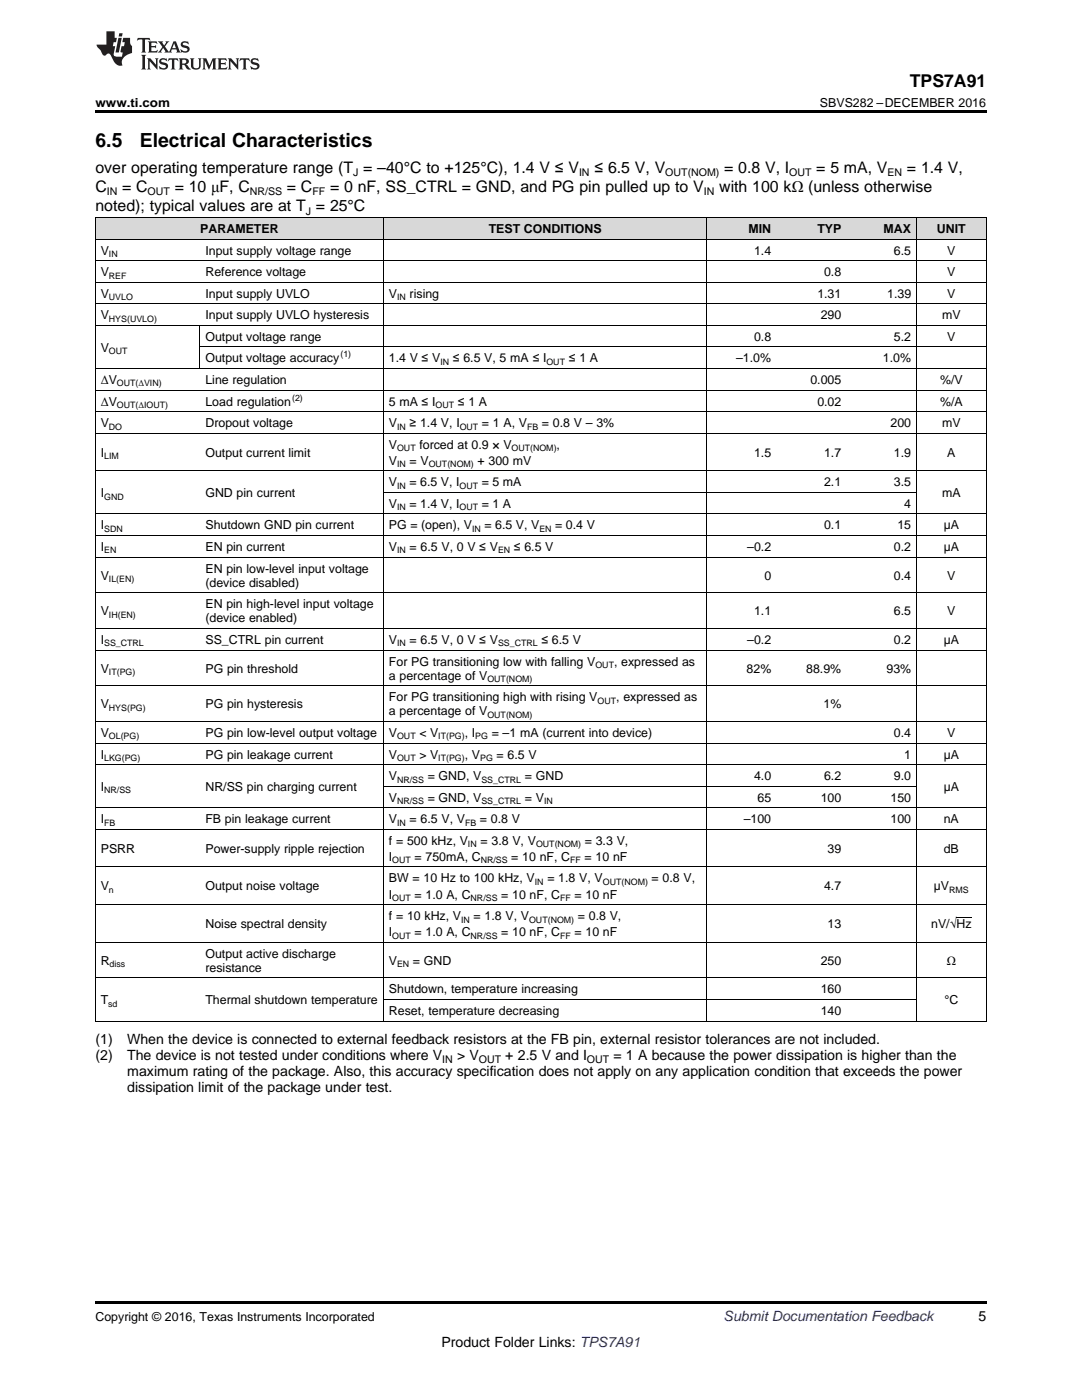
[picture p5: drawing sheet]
<svg xmlns="http://www.w3.org/2000/svg" width="216mm" height="279mm" viewBox="0 0 216 279" stroke-linecap="round" stroke-linejoin="round" font-family="sans-serif">
<defs><g id="words">
<g font-size="3.9">
<text x="19" y="29.3">6.5</text>
<text x="27.9" y="29.3">Electrical Characteristics</text>
</g>
<text font-size="3.5" x="181.5" y="17.3">TPS7A91</text>
<g font-size="3.2">
<text x="19" y="34.4">over operating temperature range (T = –40°C to +125°C), 1.4 V ≤ V</text>
<text x="118.6" y="34.4">≤ 6.5 V, V</text>
<text x="144.5" y="34.4">= 0.8 V, I</text>
<text x="162.9" y="34.4">= 5 mA, V</text>
<text x="181" y="34.4">= 1.4 V,</text>
<text x="19" y="38.3">C</text>
<text x="24.4" y="38.3">= C</text>
<text x="34.9" y="38.3">= 10 μF, C</text>
<text x="57.3" y="38.3">= C</text>
<text x="65.9" y="38.3">= 0 nF, SS_CTRL = GND, and PG pin pulled up to V</text>
<text x="143.5" y="38.3">with 100 kΩ (unless otherwise</text>
<text x="19" y="42.2">noted); typical values are at T = 25°C</text>
</g>
<g font-size="2.8">
<text x="19" y="208.4">(1)</text>
<text x="25.4" y="208.4">When the device is connected to external feedback resistors at the FB pin, external resistor tolerances are not included.</text>
<text x="19" y="211.6">(2)</text>
<text x="25.4" y="211.6">The device is not tested under conditions where V</text>
<text x="25.4" y="214.8">maximum rating of the package. Also, this accuracy specification does not apply on any application condition that exceeds the power</text>
<text x="91.2" y="211.6">&gt; V</text>
<text x="100.8" y="211.6">+ 2.5 V and I</text>
<text x="122.4" y="211.6">= 1 A because the power dissipation is higher than the</text>
<text x="25.4" y="217.9">dissipation limit of the package under test.</text>
<text x="195.3" y="263.6">5</text>
<text x="88.1" y="268.9">Product Folder Links: TPS7A91</text>
</g>
<text font-size="2.8" fill="#0000c8" x="144.4" y="263.6">Submit Documentation Feedback</text>
<g font-size="2.5">
<text x="19" y="21.4">www.ti.com</text>
<text x="163.6" y="21.4">SBVS282 –DECEMBER 2016</text>
<text x="40" y="46.5">PARAMETER</text>
<text x="97.5" y="46.5">TEST CONDITIONS</text>
<text x="149.4" y="46.5">MIN</text>
<text x="163.1" y="46.5">TYP</text>
<text x="176.3" y="46.5">MAX</text>
<text x="186.9" y="46.5">UNIT</text>
<text x="20.1" y="50.8">V</text>
<text x="41" y="50.8">Input supply voltage range</text>
<text x="150.5" y="50.8">1.4</text>
<text x="178.4" y="50.8">6.5</text>
<text x="189" y="50.8">V</text>
<text x="20.1" y="55.1">V</text>
<text x="20.1" y="59.4">V</text>
<text x="41" y="55.1">Reference voltage</text>
<text x="41" y="59.4">Input supply UVLO</text>
<text x="77.6" y="59.4">V</text>
<text x="81.7" y="59.4">rising</text>
<text x="163.1" y="59.4">1.31</text>
<text x="164.4" y="55.1">0.8</text>
<text x="177" y="59.4">1.39</text>
<text x="189" y="55.1">V</text>
<text x="189" y="59.4">V</text>
<text x="20.1" y="63.7">V</text>
<text x="41" y="63.7">Input supply UVLO hysteresis</text>
<text x="163.8" y="63.7">290</text>
<text x="188" y="63.7">mV</text>
<text x="20.1" y="70.2">V</text>
<text x="41" y="68">Output voltage range</text>
<text x="150.5" y="68">0.8</text>
<text x="178.4" y="68">5.2</text>
<text x="189" y="68">V</text>
<text x="20.1" y="76.6">ΔV</text>
<text x="41" y="72.3">Output voltage accuracy</text>
<text x="41" y="76.6">Line regulation</text>
<text x="77.6" y="72.3">1.4 V ≤ V</text>
<text x="90.4" y="72.3">≤ 6.5 V, 5 mA ≤ I</text>
<text x="113.5" y="72.3">≤ 1 A</text>
<text x="146.9" y="72.3">–1.0%</text>
<text x="161.7" y="76.6">0.005</text>
<text x="176.2" y="72.3">1.0%</text>
<text x="187.6" y="76.6">%/V</text>
<text x="20.1" y="80.9">ΔV</text>
<text x="41" y="80.9">Load regulation</text>
<text x="77.6" y="80.9">5 mA ≤ I</text>
<text x="91.4" y="80.9">≤ 1 A</text>
<text x="163.1" y="80.9">0.02</text>
<text x="187.6" y="80.9">%/A</text>
<text x="20.1" y="85.2">V</text>
<text x="41" y="85.2">Dropout voltage</text>
<text x="77.6" y="85.2">V</text>
<text x="77.6" y="89.5">V</text>
<text x="81.7" y="85.2">≥ 1.4 V, I</text>
<text x="83.7" y="89.5">forced at 0.9 × V</text>
<text x="96.2" y="85.2">= 1 A, V</text>
<text x="108.1" y="85.2">= 0.8 V – 3%</text>
<text x="111.1" y="89.5">,</text>
<text x="177.7" y="85.2">200</text>
<text x="188" y="85.2">mV</text>
<text x="20.1" y="91.1">I</text>
<text x="41" y="91.1">Output current limit</text>
<text x="77.6" y="92.7">V</text>
<text x="81.7" y="92.7">= V</text>
<text x="95.3" y="92.7">+ 300 mV</text>
<text x="150.5" y="91.1">1.5</text>
<text x="164.4" y="91.1">1.7</text>
<text x="178.4" y="91.1">1.9</text>
<text x="189" y="91.1">A</text>
<text x="20.1" y="99.2">I</text>
<text x="41" y="99.2">GND pin current</text>
<text x="77.6" y="97">V</text>
<text x="77.6" y="101.4">V</text>
<text x="81.7" y="97">= 6.5 V, I</text>
<text x="81.7" y="101.4">= 1.4 V, I</text>
<text x="96.1" y="97">= 5 mA</text>
<text x="96.1" y="101.4">= 1 A</text>
<text x="164.4" y="97">2.1</text>
<text x="178.4" y="97">3.5</text>
<text x="180.4" y="101.4">4</text>
<text x="188" y="99.2">mA</text>
<text x="20.1" y="105.7">I</text>
<text x="41" y="105.7">Shutdown GND pin current</text>
<text x="77.6" y="105.7">PG = (open), V</text>
<text x="96.7" y="105.7">= 6.5 V, V</text>
<text x="110.8" y="105.7">= 0.4 V</text>
<text x="164.4" y="105.7">0.1</text>
<text x="179.1" y="105.7">15</text>
<text x="188.3" y="105.7">µA</text>
<text x="20.1" y="110">I</text>
<text x="41" y="110">EN pin current</text>
<text x="77.6" y="110">V</text>
<text x="81.7" y="110">= 6.5 V, 0 V ≤ V</text>
<text x="102.5" y="110">≤ 6.5 V</text>
<text x="149.1" y="110">–0.2</text>
<text x="178.4" y="110">0.2</text>
<text x="188.3" y="110">µA</text>
<text x="20.1" y="115.7">V</text>
<text x="41" y="114.3">EN pin low-level input voltage</text>
<text x="41" y="117.1">(device disabled)</text>
<text x="152.5" y="115.7">0</text>
<text x="178.4" y="115.7">0.4</text>
<text x="189" y="115.7">V</text>
<text x="20.1" y="122.8">V</text>
<text x="41" y="121.4">EN pin high-level input voltage</text>
<text x="41" y="124.2">(device enabled)</text>
<text x="150.5" y="122.8">1.1</text>
<text x="178.4" y="122.8">6.5</text>
<text x="189" y="122.8">V</text>
<text x="20.1" y="128.5">I</text>
<text x="41" y="128.5">SS_CTRL pin current</text>
<text x="77.6" y="128.5">V</text>
<text x="81.7" y="128.5">= 6.5 V, 0 V ≤ V</text>
<text x="108.1" y="128.5">≤ 6.5 V</text>
<text x="149.1" y="128.5">–0.2</text>
<text x="178.4" y="128.5">0.2</text>
<text x="188.3" y="128.5">µA</text>
<text x="20.1" y="134.2">V</text>
<text x="41" y="134.2">PG pin threshold</text>
<text x="77.6" y="132.8">For PG transitioning low with falling V</text>
<text x="77.6" y="135.6">a percentage of V</text>
<text x="122.5" y="132.8">, expressed as</text>
<text x="149" y="134.2">82%</text>
<text x="160.9" y="134.2">88.9%</text>
<text x="176.9" y="134.2">93%</text>
<text x="20.1" y="141.4">V</text>
<text x="41" y="141.4">PG pin hysteresis</text>
<text x="77.6" y="139.9">For PG transitioning high with rising V</text>
<text x="77.6" y="142.8">a percentage of V</text>
<text x="123" y="139.9">, expressed as</text>
<text x="164.3" y="141.4">1%</text>
<text x="20.1" y="147.1">V</text>
<text x="41" y="147.1">PG pin low-level output voltage</text>
<text x="77.6" y="147.1">V</text>
<text x="83.7" y="147.1">&lt; V</text>
<text x="92.7" y="147.1">, I</text>
<text x="98.1" y="147.1">= –1 mA (current into device)</text>
<text x="178.4" y="147.1">0.4</text>
<text x="189" y="147.1">V</text>
<text x="20.1" y="151.4">I</text>
<text x="41" y="151.4">PG pin leakage current</text>
<text x="77.6" y="151.4">V</text>
<text x="77.6" y="155.7">V</text>
<text x="83.7" y="151.4">&gt; V</text>
<text x="85.3" y="155.7">= GND, V</text>
<text x="92.7" y="151.4">, V</text>
<text x="99.1" y="151.4">= 6.5 V</text>
<text x="104.7" y="155.7">= GND</text>
<text x="150.5" y="155.7">4.0</text>
<text x="164.4" y="155.7">6.2</text>
<text x="178.4" y="155.7">9.0</text>
<text x="180.4" y="151.4">1</text>
<text x="188.3" y="151.4">µA</text>
<text x="20.1" y="157.8">I</text>
<text x="41" y="157.8">NR/SS pin charging current</text>
<text x="77.6" y="160">V</text>
<text x="85.3" y="160">= GND, V</text>
<text x="104.7" y="160">= V</text>
<text x="151.2" y="160">65</text>
<text x="163.8" y="160">100</text>
<text x="177.7" y="160">150</text>
<text x="188.3" y="157.8">µA</text>
<text x="20.1" y="164.3">I</text>
<text x="41" y="164.3">FB pin leakage current</text>
<text x="77.6" y="164.3">V</text>
<text x="81.7" y="164.3">= 6.5 V, V</text>
<text x="95.8" y="164.3">= 0.8 V</text>
<text x="148.4" y="164.3">–100</text>
<text x="177.7" y="164.3">100</text>
<text x="188.3" y="164.3">nA</text>
<text x="20.1" y="170.2">PSRR</text>
<text x="41" y="170.2">Power-supply ripple rejection</text>
<text x="77.6" y="168.6">f = 500 kHz, V</text>
<text x="77.6" y="171.8">I</text>
<text x="82.7" y="171.8">= 750mA, C</text>
<text x="95.9" y="168.6">= 3.8 V, V</text>
<text x="102" y="171.8">= 10 nF, C</text>
<text x="116.7" y="171.8">= 10 nF</text>
<text x="116.7" y="168.6">= 3.3 V,</text>
<text x="165.1" y="170.2">39</text>
<text x="188.3" y="170.2">dB</text>
<text x="20.1" y="177.7">V</text>
<text x="41" y="177.7">Output noise voltage</text>
<text x="77.6" y="176.1">BW = 10 Hz to 100 kHz, V</text>
<text x="77.6" y="179.3">I</text>
<text x="82.7" y="179.3">= 1.0 A, C</text>
<text x="100" y="179.3">= 10 nF, C</text>
<text x="109.2" y="176.1">= 1.8 V, V</text>
<text x="114.6" y="179.3">= 10 nF</text>
<text x="130" y="176.1">= 0.8 V,</text>
<text x="164.4" y="177.7">4.7</text>
<text x="186.3" y="177.7">µV</text>
<text x="41" y="185.2">Noise spectral density</text>
<text x="77.6" y="183.6">f = 10 kHz, V</text>
<text x="94.5" y="183.6">= 1.8 V, V</text>
<text x="115.3" y="183.6">= 0.8 V,</text>
<text x="165.1" y="185.2">13</text>
<text x="185.8" y="185.2">nV/√Hz</text>
<text x="41" y="191.1">Output active discharge</text>
<text x="77.6" y="186.8">I</text>
<text x="82.7" y="186.8">= 1.0 A, C</text>
<text x="100" y="186.8">= 10 nF, C</text>
<text x="114.6" y="186.8">= 10 nF</text>
<text x="20.1" y="192.5">R</text>
<text x="41" y="194">resistance</text>
<text x="77.6" y="192.5">V</text>
<text x="82.4" y="192.5">= GND</text>
<text x="163.8" y="192.5">250</text>
<text x="188.9" y="192.5">Ω</text>
<text x="20.1" y="200.4">T</text>
<text x="41" y="200.4">Thermal shutdown temperature</text>
<text x="77.6" y="198.3">Shutdown, temperature increasing</text>
<text x="77.6" y="202.6">Reset, temperature decreasing</text>
<text x="163.8" y="198.3">160</text>
<text x="163.8" y="202.6">140</text>
<text x="188.5" y="200.4">°C</text>
<text x="19" y="263.6">Copyright © 2016, Texas Instruments Incorporated</text>
</g>
<g font-size="2.1">
<text x="70.5" y="35.1">J</text>
<text x="115.5" y="35.1">IN</text>
<text x="132.8" y="35.1">OUT(NOM)</text>
<text x="157.5" y="35.1">OUT</text>
<text x="177.1" y="35.1">EN</text>
<text x="21.3" y="38.9">IN</text>
<text x="29.5" y="38.9">OUT</text>
<text x="49.8" y="38.9">NR/SS</text>
<text x="62.3" y="38.9">FF</text>
<text x="140.4" y="38.9">IN</text>
<text x="61" y="42.8">J</text>
<text x="88.2" y="212.2">IN</text>
<text x="95.5" y="212.2">OUT</text>
<text x="117.1" y="212.2">OUT</text>
</g>
<g font-size="1.8">
<text x="21.7" y="51.3">IN</text>
<text x="21.7" y="55.6">REF</text>
<text x="21.7" y="59.9">UVLO</text>
<text x="79.2" y="59.9">IN</text>
<text x="21.7" y="64.2">HYS(UVLO)</text>
<text x="21.7" y="70.7">OUT</text>
<text x="67.9" y="71.3">(1)</text>
<text x="23.3" y="77.1">OUT(ΔVIN)</text>
<text x="87.9" y="72.8">IN</text>
<text x="109" y="72.8">OUT</text>
<text x="23.3" y="81.4">OUT(ΔIOUT)</text>
<text x="58.3" y="79.9">(2)</text>
<text x="86.9" y="81.4">OUT</text>
<text x="21.7" y="85.7">DO</text>
<text x="79.2" y="85.7">IN</text>
<text x="91.7" y="85.7">OUT</text>
<text x="105.2" y="85.7">FB</text>
<text x="20.8" y="91.6">LIM</text>
<text x="79.2" y="90">OUT</text>
<text x="79.2" y="93.2">IN</text>
<text x="85.5" y="93.2">OUT(NOM)</text>
<text x="102.1" y="90">OUT(NOM)</text>
<text x="20.8" y="99.7">GND</text>
<text x="79.2" y="97.5">IN</text>
<text x="79.2" y="101.8">IN</text>
<text x="91.7" y="97.5">OUT</text>
<text x="91.7" y="101.8">OUT</text>
<text x="20.8" y="106.2">SDN</text>
<text x="94.2" y="106.2">IN</text>
<text x="107.6" y="106.2">EN</text>
<text x="20.8" y="110.5">EN</text>
<text x="79.2" y="110.5">IN</text>
<text x="99.4" y="110.5">EN</text>
<text x="21.7" y="116.2">IL(EN)</text>
<text x="21.7" y="123.3">IH(EN)</text>
<text x="20.8" y="129">SS_CTRL</text>
<text x="79.2" y="129">IN</text>
<text x="99.4" y="129">SS_CTRL</text>
<text x="21.7" y="134.7">IT(PG)</text>
<text x="97.3" y="136.1">OUT(NOM)</text>
<text x="118.8" y="133.3">OUT</text>
<text x="21.7" y="141.9">HYS(PG)</text>
<text x="97.3" y="143.3">OUT(NOM)</text>
<text x="119.2" y="140.4">OUT</text>
<text x="21.7" y="147.6">OL(PG)</text>
<text x="79.2" y="147.6">OUT</text>
<text x="87.5" y="147.6">IT(PG)</text>
<text x="94.8" y="147.6">PG</text>
<text x="20.8" y="151.9">LKG(PG)</text>
<text x="79.2" y="151.9">OUT</text>
<text x="87.5" y="151.9">IT(PG)</text>
<text x="95.8" y="151.9">PG</text>
<text x="20.8" y="158.3">NR/SS</text>
<text x="79.2" y="156.2">NR/SS</text>
<text x="79.2" y="160.5">NR/SS</text>
<text x="96.1" y="156.2">SS_CTRL</text>
<text x="96.1" y="160.5">SS_CTRL</text>
<text x="108.5" y="160.5">IN</text>
<text x="20.8" y="164.8">FB</text>
<text x="79.2" y="164.8">IN</text>
<text x="92.8" y="164.8">FB</text>
<text x="78.3" y="172.3">OUT</text>
<text x="93.4" y="169.1">IN</text>
<text x="95.9" y="172.3">NR/SS</text>
<text x="107" y="169.1">OUT(NOM)</text>
<text x="113.8" y="172.3">FF</text>
<text x="21.7" y="178.2">n</text>
<text x="78.3" y="179.8">OUT</text>
<text x="93.9" y="179.8">NR/SS</text>
<text x="106.7" y="176.6">IN</text>
<text x="111.8" y="179.8">FF</text>
<text x="120.3" y="176.6">OUT(NOM)</text>
<text x="189.4" y="178.2">RMS</text>
<text x="92" y="184.1">IN</text>
<text x="105.6" y="184.1">OUT(NOM)</text>
<text x="78.3" y="187.3">OUT</text>
<text x="93.9" y="187.3">NR/SS</text>
<text x="111.8" y="187.3">FF</text>
<text x="21.9" y="193">diss</text>
<text x="79.2" y="193">EN</text>
<text x="21.6" y="200.9">sd</text>
</g>
</g></defs>
<g fill="#d8d8d8">
<path d="M19 43.5h20.9v4.3h-20.9z"/>
<path d="M39.9 43.5h36.7v4.3h-36.7z"/>
<path d="M76.6 43.5h64.4v4.3h-64.4z"/>
<path d="M141 43.5h14v4.3h-14z"/>
<path d="M155 43.5h13.9v4.3h-13.9z"/>
<path d="M168.9 43.5h14v4.3h-14z"/>
<path d="M182.9 43.5h13.9v4.3h-13.9z"/>
</g>
<path d="M19 22h177.8v.5h-177.8zM19 203.8h.2zM76.4 203.8h.2zM140.9 203.8h.1zM154.9 203.8h.1zM168.8 203.8h.1zM182.8 203.8h.1zM196.7 203.8h.1zM19 259.7h177.8v.5h-177.8z" fill="#000"/>
<g fill="none" stroke="#000" stroke-width=".2">
<path d="M19 56.3h177.8M19 52h177.8M19 47.7h177.8M19 43.4h177.8M19.1 43.4v160.4M76.5 43.4v160.4M141 43.4v160.4M182.8 43.4v160.4M196.8 43.4v160.4M19 77.8h177.8M19 73.5h177.8M19 64.9h177.8"/>
<path d="M19 60.6h177.8M39.9 64.9v8.7M39.9 69.2h156.9M19 94h177.8M19 86.4h177.8M19 82.1h177.8M76.6 98.3h106.3M19 118.3h177.8M19 111.2h177.8M19 106.9h177.8M19 102.6h177.8M19 136.9h177.8"/>
<path d="M19 129.7h177.8M19 125.4h177.8M19 152.6h177.8M19 148.3h177.8M19 144h177.8M76.6 156.9h106.3M19 173h177.8M19 165.5h177.8M19 161.2h177.8M19 195.2h177.8M19 188h177.8M19 180.5h177.8"/>
<path d="M76.6 199.5h106.3M19 203.8h177.8"/>
</g>
<g fill="#231f20">
<path d="M27.5 7.6l-.1 .5 .4-.2h.6v.1v2.1l-.2 .4h1l-.3-.4v-2.1l.1-.1h.5l.5 .2-.2-.5zM29.5 8.3l.2 .3v1.5l-.2 .4h1.8l.2-.6a1.04 1.04 0 0 1-1.3 .2v-.7h.6l.3 .2v-.6l-.3 .2h-.6v-.6l.8-.1 .4 .3-.2-.5zM31.5 8.3l.9 1.1-.9 1.1h.8l-.2-.2 .5-.7 .4 .7-.2 .2h1.5l-.1-.2 .1-.4h.9l.1 .4-.2 .2h1l-.3-.3-.7-1.9h-.5l-.9 2-.8-1 .9-1h-.8l.1 .3-.3 .5-.4-.6 .2-.2zM34.7 8.6l.4 1h-.7zM36.3 8.4a.63 .63 0 0 0-.2 .7 .63 .63 0 0 0 .6 .4l.6 .2 .1 .2a.75 .75 0 0 1-.7 .4 .75 .75 0 0 1-.6-.5l.1 .7 .1-.1a1.11 1.11 0 0 0 1.5-.6 1.13 1.13 0 0 0-1.2-.8l-.1-.4a1.04 1.04 0 0 1 1.2 .2l-.2-.5-.1 .1-.5-.2zM28.2 10.9l.2 .4v2.2l-.2 .4h1l-.3-.4v-2.2l.3-.4zM29.3 11.6l.3 .4v1.5l-.3 .4h.8l-.2-.4v-1.3l1.5 1.7v-1.9l.2-.4h-.7l.2 .4v.9l-1.1-1.3zM32 11.8a.62 .62 0 0 0-.2 .7 .62 .62 0 0 0 .6 .4l.6 .1 .1 .3a.76 .76 0 0 1-.7 .3 .76 .76 0 0 1-.6-.4l.1 .7 .1-.1a1.11 1.11 0 0 0 1.5-.6 1.13 1.13 0 0 0-1.2-.8l-.1-.4a1.04 1.04 0 0 1 1.2 .2l-.2-.6-.1 .1-.5-.1zM33.7 11.6l-.2 .6a.61 .61 0 0 1 .8-.3v1.6l-.2 .4h.9l-.2-.4v-1.6a.63 .63 0 0 1 .8 .3l-.2-.6zM35.6 11.6l.3 .4v1.5l-.3 .4h1l-.2-.2v-.8l.5 .2a.76 .76 0 0 0 1.2 .7l-1-1a.58 .58 0 0 0 .6-.5 .58 .58 0 0 0-.5-.6zM36.4 11.9h.1a.45 .45 0 0 1 .5 .1 .45 .45 0 0 1 .1 .5l-.7 .2zM37.9 11.6l.2 .2a2.17 2.17 0 0 0 .3 1.9 .99 .99 0 0 0 1.6-.6v-1.1l.2-.4h-.7l.2 .2a1.92 1.92 0 0 1-.2 1.8 .6 .6 0 0 1-.9-.5v-1.1l.2-.4zM40.4 11.6l.2 .4v1.5l-.2 .4h.7l-.2-.4v-1.4l.8 1.8 .8-1.8v1.4l-.2 .4h.9l-.2-.4v-1.5l.2-.4h-.8l-.6 1.5-.6-1.5zM43.4 11.6l.2 .4v1.5l-.2 .4h1.8l.2-.6a1.04 1.04 0 0 1-1.3 .1v-.6h.5l.4 .2v-.6l-.4 .2h-.5v-.7h.8l.3 .3-.1-.6zM45.5 11.6l.2 .4v1.5l-.2 .4h.7l-.2-.4v-1.3l1.5 1.7v-1.9l.2-.4h-.7l.2 .4v.9l-1.1-1.3zM47.9 11.6l-.1 .6a.61 .61 0 0 1 .8-.3v1.6l-.3 .4h1l-.3-.4 .1-1.6a.63 .63 0 0 1 .7 .3l-.1-.6zM50.2 11.8a.62 .62 0 0 0-.2 .7 .62 .62 0 0 0 .6 .4l.6 .1 .2 .3a.76 .76 0 0 1-.8 .3 .76 .76 0 0 1-.6-.4l.1 .7 .2-.1a1.11 1.11 0 0 0 1.5-.6 1.13 1.13 0 0 0-1.3-.8l-.1-.4a1.04 1.04 0 0 1 1.2 .2l-.1-.6-.2 .1-.5-.1z"/>
<path d="M21.2 6.3v2.6h-1.9l.1 .4 .7 .9a.91 .91 0 0 0 1 .8 .56 .56 0 0 1 .5-.3 .56 .56 0 0 1 .5 .3l.4 .8a1.53 1.53 0 0 0 1.9 1.2 1.54 1.54 0 0 1 1-2.1l.9-.3v-1.4a1.52 1.52 0 0 1-.3-1.6h-1.4l-.2 .8h.5l-.2 .8h-.4l-.2 1v.2l.4 .1-.2 .8a1.93 1.93 0 0 1-1.6-.3l.3-1.8h-.5l.2-.8h.4l.2-.8h-.4v-1.3zM23.6 7.6l-.6 2.9h.7l.6-2.9zM23.8 6.6l-.1 .7h.6l.2-.7z"/>
</g>
<path d="M190.9 183.1h3" fill="none" stroke="#000" stroke-width=".2"/>
<use href="#words"/>
</svg>
